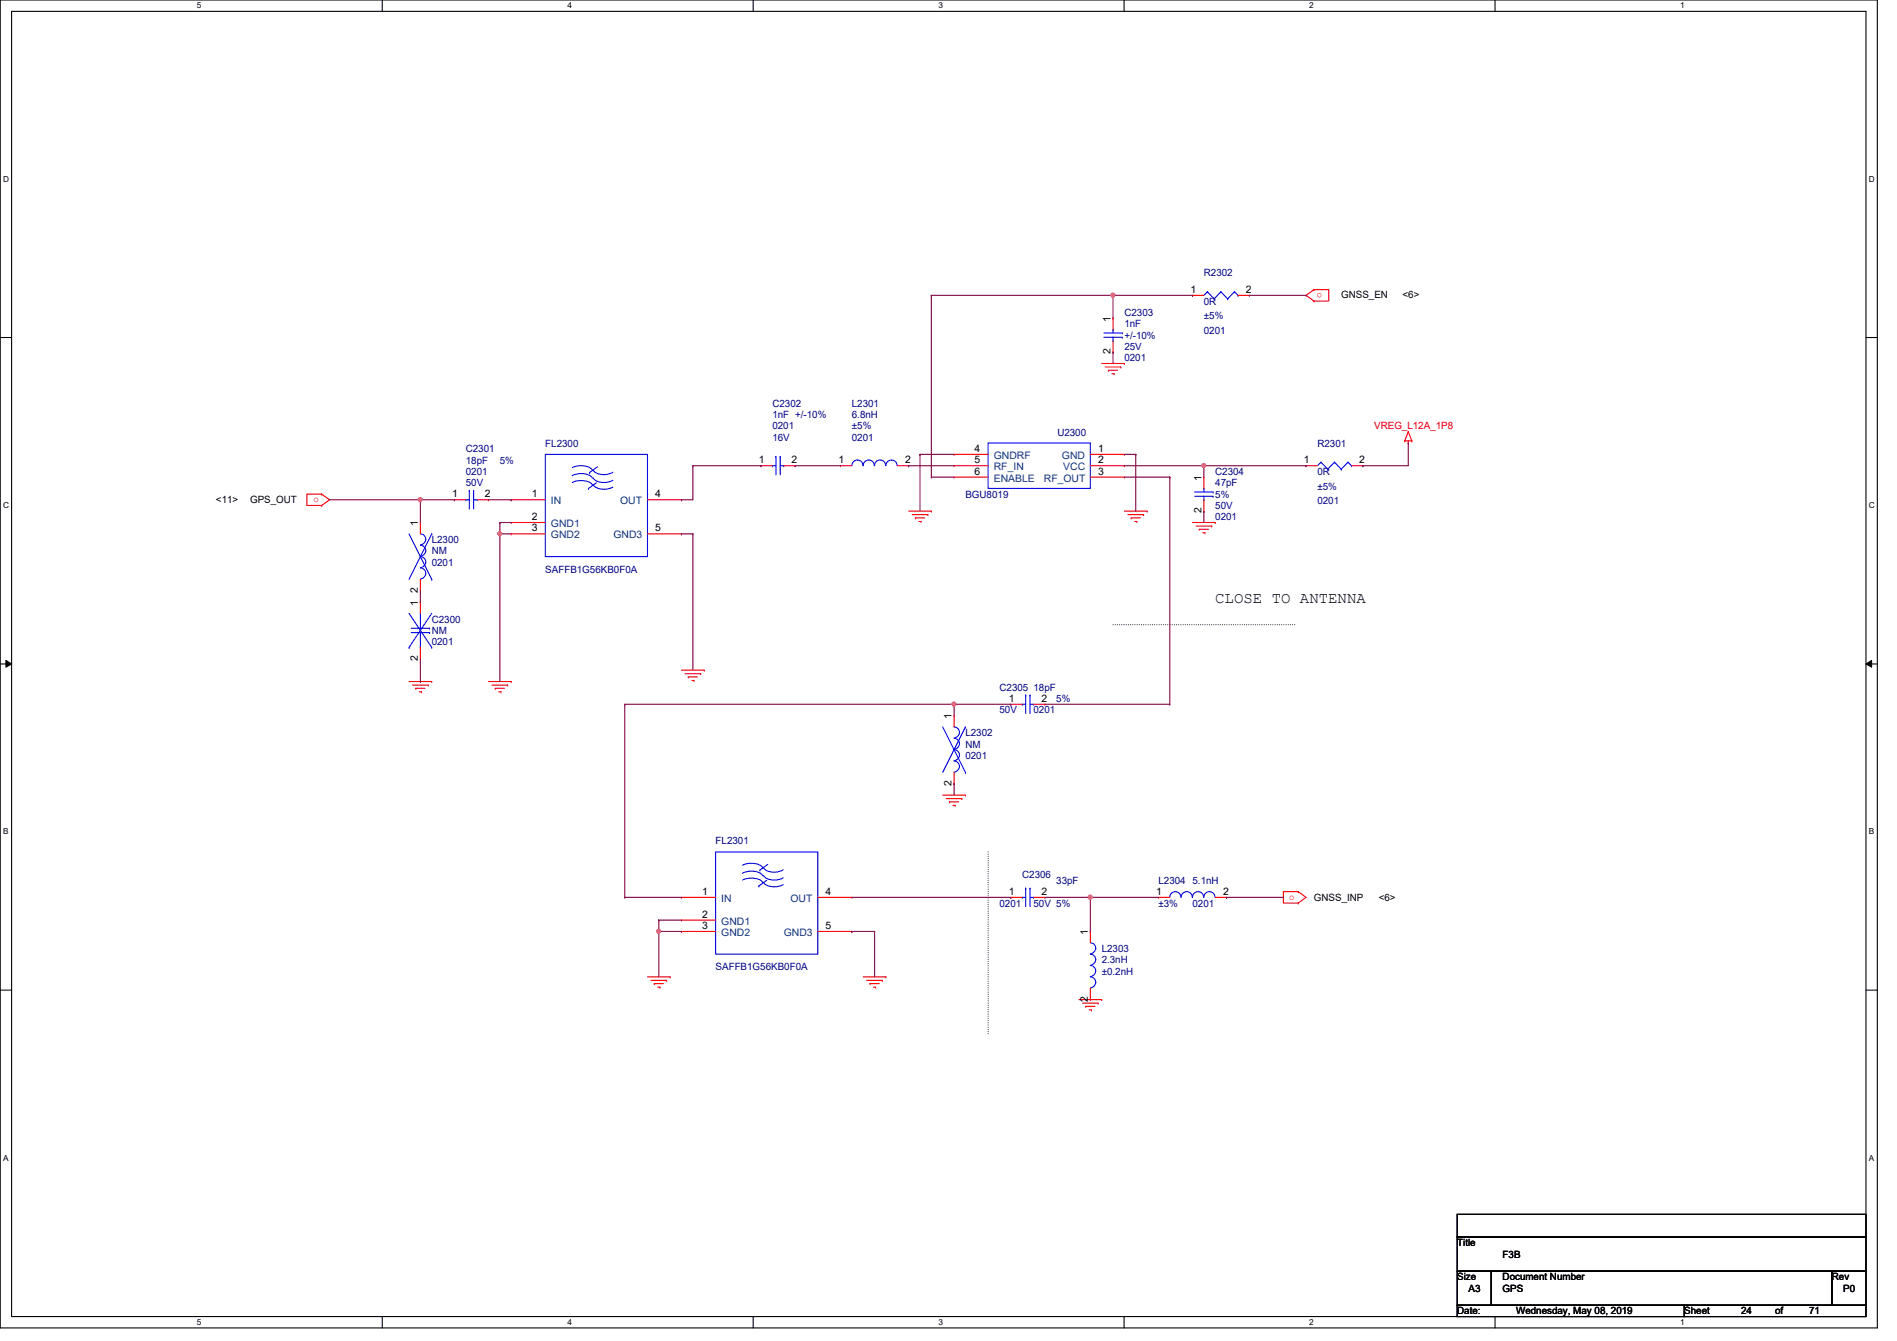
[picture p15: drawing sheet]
<svg xmlns="http://www.w3.org/2000/svg" width="297mm" height="210mm" viewBox="0 0 297 210" stroke-linecap="round" stroke-linejoin="round" font-family="sans-serif">
<defs><g id="words">
<text font-size="2.5" x="190.3" y="94.4">CLOSE TO ANTENNA</text>
<g font-size="1.6">
<text x="186.4" y="45.8">1</text>
<text x="195.1" y="45.8">2</text>
<text x="210" y="46.6">GNSS_EN</text>
<text x="219.6" y="46.6">&lt;6&gt;</text>
<text x="173.9" y="50.3" transform="rotate(-90 173.9 50.3)">1</text>
<text x="173.9" y="55.5" transform="rotate(-90 173.9 55.5)">2</text>
<text x="152.6" y="70.7">4</text>
<text x="172" y="70.7">1</text>
<text x="70.8" y="77.9">1</text>
<text x="75.9" y="77.9">2</text>
<text x="83.3" y="77.9">1</text>
<text x="102.6" y="77.9">4</text>
<text x="118.8" y="72.5">1</text>
<text x="123.9" y="72.5">2</text>
<text x="131.3" y="72.5">1</text>
<text x="141.7" y="72.5">2</text>
<text x="152.6" y="72.5">5</text>
<text x="152.6" y="74.3">6</text>
<text x="172" y="72.5">2</text>
<text x="172" y="74.3">3</text>
<text x="188.1" y="75.2" transform="rotate(-90 188.1 75.2)">1</text>
<text x="204.2" y="72.5">1</text>
<text x="212.8" y="72.5">2</text>
<text x="33.8" y="78.8">&lt;11&gt;</text>
<text x="39.2" y="78.8">GPS_OUT</text>
<text x="65.4" y="82.3" transform="rotate(-90 65.4 82.3)">1</text>
<text x="83.3" y="83.2">3</text>
<text x="83.3" y="81.4">2</text>
<text x="102.6" y="83.2">5</text>
<text x="188.1" y="80.3" transform="rotate(-90 188.1 80.3)">2</text>
<text x="65.4" y="94.8" transform="rotate(-90 65.4 94.8)">1</text>
<text x="65.4" y="92.8" transform="rotate(-90 65.4 92.8)">2</text>
<text x="65.4" y="103.5" transform="rotate(-90 65.4 103.5)">2</text>
<text x="149" y="112.6" transform="rotate(-90 149 112.6)">1</text>
<text x="157.9" y="109.9">1</text>
<text x="163.1" y="109.9">2</text>
<text x="149" y="123" transform="rotate(-90 149 123)">2</text>
<text x="109.9" y="140.1">1</text>
<text x="109.9" y="143.6">2</text>
<text x="129.3" y="140.1">4</text>
<text x="157.9" y="140.1">1</text>
<text x="163.1" y="140.1">2</text>
<text x="181.1" y="140.1">1</text>
<text x="191.5" y="140.1">2</text>
<text x="205.7" y="141">GNSS_INP</text>
<text x="215.9" y="141">&lt;6&gt;</text>
<text x="109.9" y="145.4">3</text>
<text x="129.3" y="145.4">5</text>
<text x="170.3" y="146.3" transform="rotate(-90 170.3 146.3)">1</text>
<text x="170.3" y="156.8" transform="rotate(-90 170.3 156.8)">2</text>
<text x="228.2" y="195.1">Title</text>
<text x="235.3" y="196.8">F3B</text>
<text x="228.2" y="200.4">Size</text>
<text x="230" y="202.2">A3</text>
<text x="235.3" y="200.4">Document Number</text>
<text x="235.3" y="202.2">GPS</text>
<text x="286.8" y="200.4">Rev</text>
<text x="288.6" y="202.2">P0</text>
<text x="228.2" y="205.7">Date:</text>
<text x="237.4" y="205.7">Wednesday, May 08, 2019</text>
<text x="263.7" y="205.7">Sheet</text>
<text x="272.6" y="205.7">24</text>
<text x="278" y="205.7">of</text>
<text x="283.3" y="205.7">71</text>
</g>
<g font-size="1.6" fill="#000080">
<text x="188.5" y="43.2">R2302</text>
<text x="188.5" y="47.7">0R</text>
<text x="176.1" y="49.4">C2303</text>
<text x="176.1" y="51.2">1nF</text>
<text x="176.1" y="53">+/-10%</text>
<text x="188.5" y="50">±5%</text>
<text x="188.5" y="52.3">0201</text>
<text x="176.1" y="56.6">0201</text>
<text x="176.1" y="54.8">25V</text>
<text x="120.9" y="63.7">C2302</text>
<text x="120.9" y="65.4">1nF +/-10%</text>
<text x="133.4" y="63.7">L2301</text>
<text x="133.4" y="65.4">6.8nH</text>
<text x="72.9" y="70.8">C2301</text>
<text x="85.4" y="69.9">FL2300</text>
<text x="120.9" y="67.2">0201</text>
<text x="120.9" y="69">16V</text>
<text x="133.4" y="67.2">±5%</text>
<text x="133.4" y="69">0201</text>
<text x="165.6" y="68.3">U2300</text>
<text x="206.3" y="69.9">R2301</text>
<text x="72.9" y="72.6">18pF</text>
<text x="72.9" y="74.3">0201</text>
<text x="72.9" y="76.1">50V</text>
<text x="78.3" y="72.6">5%</text>
<text x="151.2" y="77.9">BGU8019</text>
<text x="190.3" y="74.3">C2304</text>
<text x="190.3" y="76.1">47pF</text>
<text x="190.3" y="77.9">5%</text>
<text x="206.3" y="74.3">0R</text>
<text x="206.3" y="76.7">±5%</text>
<text x="190.3" y="81.4">0201</text>
<text x="190.3" y="79.7">50V</text>
<text x="206.3" y="79">0201</text>
<text x="67.6" y="85">L2300</text>
<text x="67.6" y="86.8">NM</text>
<text x="67.6" y="88.6">0201</text>
<text x="85.4" y="89.6">SAFFB1G56KB0F0A</text>
<text x="67.6" y="97.5">C2300</text>
<text x="67.6" y="99.2">NM</text>
<text x="67.6" y="101">0201</text>
<text x="156.5" y="108.1">C2305 18pF</text>
<text x="156.5" y="111.7">50V</text>
<text x="161.8" y="111.7">0201</text>
<text x="165.4" y="109.9">5%</text>
<text x="151.2" y="115.2">L2302</text>
<text x="151.2" y="117">NM</text>
<text x="151.2" y="118.8">0201</text>
<text x="112.1" y="132.1">FL2301</text>
<text x="160.1" y="137.5">C2306</text>
<text x="156.5" y="141.9">0201</text>
<text x="161.8" y="141.9">50V 5%</text>
<text x="165.4" y="138.3">33pF</text>
<text x="181.4" y="138.3">L2304 5.1nH</text>
<text x="181.4" y="141.9">±3%</text>
<text x="186.7" y="141.9">0201</text>
<text x="172.5" y="149">L2303</text>
<text x="112.1" y="151.8">SAFFB1G56KB0F0A</text>
<text x="172.5" y="150.8">2.3nH</text>
<text x="172.5" y="152.6">±0.2nH</text>
</g>
<g font-size="1.6" fill="#f00">
<text x="207" y="45.8" transform="rotate(180 207 45.8)">o</text>
<text x="215.2" y="67.2">VREG_L12A_1P8</text>
<text x="49.1" y="78.6">o</text>
<text x="201.8" y="140.8">o</text>
</g>
<g font-size="1.6" fill="#004080">
<text x="155.6" y="71.8">GNDRF</text>
<text x="166.3" y="71.8">GND</text>
<text x="155.6" y="73.6">RF_IN</text>
<text x="155.6" y="75.4">ENABLE</text>
<text x="163.4" y="75.4">RF_OUT</text>
<text x="166.5" y="73.6">VCC</text>
<text x="86.3" y="79">IN</text>
<text x="86.3" y="82.5">GND1</text>
<text x="97.1" y="79">OUT</text>
<text x="86.3" y="84.3">GND2</text>
<text x="96.1" y="84.3">GND3</text>
<text x="112.9" y="141.2">IN</text>
<text x="123.8" y="141.2">OUT</text>
<text x="112.9" y="146.5">GND2</text>
<text x="112.9" y="144.7">GND1</text>
<text x="122.7" y="146.5">GND3</text>
</g>
<g font-size="1.3">
<text x="30.8" y="1.3">5</text>
<text x="88.9" y="1.3">4</text>
<text x="146.9" y="1.3">3</text>
<text x="205" y="1.3">2</text>
<text x="263.1" y="1.3">1</text>
<text x=".5" y="28.4">D</text>
<text x="292.6" y="28.4">D</text>
<text x=".5" y="79.5">C</text>
<text x="292.6" y="79.5">C</text>
<text x=".5" y="130.6">B</text>
<text x="292.6" y="130.6">B</text>
<text x=".5" y="181.7">A</text>
<text x="292.6" y="181.7">A</text>
<text x="30.8" y="207.4">5</text>
<text x="88.9" y="207.4">4</text>
<text x="146.9" y="207.4">3</text>
<text x="205" y="207.4">2</text>
<text x="263.1" y="207.4">1</text>
</g>
</g></defs>
<path d="M0 0h294v207.9h-294zM1.8 1.8h290.4v204.3h-290.4z" fill="none" stroke="#000" stroke-width=".17"/>
<g fill="#fff">
<path d="M30.8 .2h.7v1.4h-.7z"/>
<path d="M30.8 206.2h.7v1.4h-.7z"/>
</g>
<path d="M59.9 0v1.8M59.9 206.1v1.8" fill="none" stroke="#000" stroke-width=".17"/>
<g fill="#fff">
<path d="M88.9 .2h.6v1.4h-.6z"/>
<path d="M88.9 206.2h.6v1.4h-.6z"/>
</g>
<path d="M117.9 0v1.8M117.9 206.1v1.8" fill="none" stroke="#000" stroke-width=".17"/>
<g fill="#fff">
<path d="M146.9 .2h.7v1.4h-.7z"/>
<path d="M146.9 206.2h.7v1.4h-.7z"/>
</g>
<path d="M176 0v1.8M176 206.1v1.8" fill="none" stroke="#000" stroke-width=".17"/>
<g fill="#fff">
<path d="M205 .2h.7v1.4h-.7z"/>
<path d="M205 206.2h.7v1.4h-.7z"/>
</g>
<path d="M234.1 0v1.8M234.1 206.1v1.8" fill="none" stroke="#000" stroke-width=".17"/>
<g fill="#fff">
<path d="M263.1 .2h.7v1.4h-.7z"/>
<path d="M263.1 206.2h.7v1.4h-.7z"/>
<path d="M.5 27.3h.9v1.4h-.9z"/>
<path d="M292.6 27.3h.9v1.4h-.9z"/>
<path d="M.5 78.4h.9v1.4h-.9z"/>
<path d="M292.6 78.4h.9v1.4h-.9z"/>
</g>
<path d="M0 52.8h1.8M292.2 52.8h1.8" fill="none" stroke="#000" stroke-width=".17"/>
<g fill="#fff">
<path d="M.5 129.5h.8v1.4h-.8z"/>
<path d="M292.6 129.5h.9v1.4h-.9z"/>
</g>
<path d="M0 103.9h1.8M292.2 103.9h1.8" fill="none" stroke="#000" stroke-width=".17"/>
<path d="M.9 103.4l.9 .5-.9 .5zM292.2 103.9l.9-.5v1z" fill="#000"/>
<path d="M.9 103.4l.9 .5-.9 .5zM292.2 103.9l.9-.5v1z" fill="none" stroke="#000" stroke-width=".16"/>
<g fill="#fff">
<path d="M.5 180.5h.8v1.4h-.8z"/>
<path d="M292.6 180.5h.9v1.4h-.9z"/>
</g>
<path d="M0 155h1.8M292.2 155h1.8M228.2 190.1h64v3.5h-64zM228.2 193.6h64v5.4h-64zM228.2 199h5.3v5.3h-5.3zM233.5 199h53.3v5.3h-53.3zM286.8 199h5.4v5.3h-5.4zM228.2 204.3h35.5v1.8h-35.5zM263.7 204.3h28.5v1.8h-28.5z" fill="none" stroke="#000" stroke-width=".17"/>
<path d="M174.3 97.8h28.4M202.7 97.8h.1M154.7 133.3v28.5M154.7 161.8h.1" fill="none" stroke="#000" stroke-width=".17" stroke-dasharray="0 .3"/>
<g fill="none" stroke="#f00" stroke-width=".17">
<path d="M172.5 56.9h3.6M173.1 57.4h2.4M173.6 58h.1M173.6 58h1.4M174.1 58.5h.4M174.3 49.8h.1M174.3 55.1h.1M174.3 49.8v1.8M174.3 53.3v1.8M174.5 58.5h.1M175.5 57.4h.1M176.1 56.9h.1"/>
<path d="M186.7 46.2h.1M186.7 46.2h1.8M193.8 46.2h1.8M195.6 46.2h.1M205.7 47.1h.1M205.7 45.3h.1M205.7 45.3h2.4v1.8h-2.4M205.7 45.3l-1.2 .9 1.2 .9M50.4 77.3h.1M50.4 79.1h.1M50.4 77.3h-2.4v1.8h2.4M50.4 77.3l1.2 .9-1.2 .9"/>
<path d="M71.2 78.2h.1M71.2 78.2h1.7M74.7 78.2h1.8M76.5 78.2h.1M80 78.2h.1M80 78.2h5.4M101.4 78.2h5.3M106.7 78.2h.1M119.2 72.9h.1M119.2 72.9h1.7M122.7 72.9h1.8M124.5 72.9h.1"/>
<path d="M131.6 72.9h.1M131.6 72.9h1.8M140.5 72.9h1.8M142.3 72.9h.1M149.4 71.1h.1M149.4 72.9h.1M149.4 74.7h.1M149.4 72.9h5.3M149.4 71.1h5.3M149.4 74.7h5.3M170.7 72.9h5.4M170.7 71.1h5.4"/>
<path d="M170.7 74.7h5.4M176.1 71.1h.1M176.1 72.9h.1M176.1 74.7h.1M188.5 74.7h.1M188.5 74.7v1.8M188.5 78.2v1.8M204.5 72.9h.1M204.5 72.9h1.8M211.6 72.9h1.8M213.4 72.9h.1M220 69h.1"/>
<path d="M220 69h1.1M220.5 69.3h.1M220.5 67.6h.1M220.5 69v.3M220.5 67.6l-.5 1.4M220.5 67.6l.6 1.4M221.1 69h.1M65.8 81.8h.1M65.8 92.5h.1M65.8 94.2h.1M65.8 81.8v1.8M65.8 90.7v1.8"/>
<path d="M65.8 94.2v1.8M80 83.6h.1M80 81.8h.1M80 81.8h5.4M80 83.6h5.4M101.4 83.6h5.3M106.7 83.6h.1M142.3 80h3.5M142.8 80.6h2.5M143.3 81.1h.1M143.3 81.1h1.5M143.9 81.6h.3"/>
<path d="M144.2 81.6h.1M145.3 80.6h.1M145.8 80h.1M176.1 80h3.5M176.6 80.6h2.5M177.1 81.1h.1M177.1 81.1h1.5M177.7 81.6h.3M178 81.6h.1M179.1 80.6h.1M179.6 80h.1M186.7 81.8h3.6"/>
<path d="M187.3 82.3h2.4M187.8 82.8h.1M187.8 82.8h1.4M188.3 83.4h.4M188.5 80h.1M188.7 83.4h.1M189.7 82.3h.1M190.3 81.8h.1M64 106.7h3.6M64.6 107.2h2.5M65.1 107.7h.1M65.1 107.7h1.4"/>
<path d="M65.7 108.3h.3M65.8 103.1h.1M65.8 101.3v1.8M66 108.3h.1M67.1 107.2h.1M67.6 106.7h.1M76.5 106.7h3.5M77 107.2h2.5M77.6 107.7h.1M77.6 107.7h1.4M78.1 108.3h.3M78.4 108.3h.1"/>
<path d="M79.5 107.2h.1M80 106.7h.1M106.7 104.9h3.6M107.3 105.5h2.4M107.8 106h.1M107.8 106h1.4M108.3 106.5h.4M108.7 106.5h.1M109.7 105.5h.1M110.3 104.9h.1M149.4 112h.1M149.4 112v1.8"/>
<path d="M158.3 110.2h.1M158.3 110.2h1.8M161.8 110.2h1.8M163.6 110.2h.1M147.6 124.5h3.6M148.2 125h2.4M148.7 125.5h.1M148.7 125.5h1.4M149.2 126.1h.4M149.4 122.7h.1M149.4 120.9v1.8M149.6 126.1h.1"/>
<path d="M150.6 125h.1M151.2 124.5h.1M203.3 139.6h.1M203.3 139.6h-2.3v1.8h2.3M203.3 139.6l1.2 .9-1.2 .9M101.4 152.9h3.5M101.9 153.5h2.5M102.4 154h.1M102.4 154h1.5M103 154.5h.3M103.3 154.5h.1M104.4 153.5h.1"/>
<path d="M104.9 152.9h.1M106.7 140.5h.1M106.7 145.8h.1M106.7 144h.1M106.7 140.5h5.4M106.7 145.8h5.4M106.7 144h5.4M128.1 140.5h5.3M128.1 145.8h5.3M133.4 140.5h.1M133.4 145.8h.1M135.2 152.9h3.5"/>
<path d="M135.7 153.5h2.5M136.2 154h.1M136.2 154h1.5M136.8 154.5h.3M137.1 154.5h.1M138.2 153.5h.1M138.7 152.9h.1M158.3 140.5h.1M158.3 140.5h1.8M161.8 140.5h1.8M163.6 140.5h.1M168.9 156.5h3.6"/>
<path d="M169.5 157h2.5M170 157.5h.1M170 157.5h1.4M170.6 158.1h.3M170.7 145.8h.1M170.7 156.5h.1M170.7 145.8v1.8M170.7 154.7v1.8M170.9 158.1h.1M172 157h.1M172.5 156.5h.1M181.4 140.5h.1"/>
<path d="M181.4 140.5h1.8M190.3 140.5h1.8M192.1 140.5h.1M203.3 141.4h.1"/>
</g>
<g fill="none" stroke="#00f" stroke-width=".17">
<path d="M172.8 52.1h2.9M172.8 52.8h2.9M174.3 51.6h.1M174.3 53.3h.1M174.3 51.6v.5M174.3 52.8v.5M175.7 52.1h.1M175.7 52.8h.1M189.1 45.7h.1M189.1 45.7l-.6 .5M189.1 45.7l1 1.1M190.1 46.8h.1"/>
<path d="M191.2 45.7h.1M191.2 45.7l-1.1 1.1M191.2 45.7l1 1.1M192.2 46.8h.1M193.3 45.7h.1M193.3 45.7l-1.1 1.1M193.3 45.7l.5 .5M193.8 46.2h.1M72.9 78.2h.1M72.9 78.2h.6M73.5 76.8h.1M73.5 76.8v2.9"/>
<path d="M74.2 76.8h.1M74.2 76.8v2.9M74.2 78.2h.5M74.7 78.2h.1M85.4 71.1h16v16h-16zM89.6 74.5a3 3 0 0 1 3 .1l.1 .2M89.6 73.2a3.1 3.1 0 0 1 3 .2l.1 .2M89.6 75.5a3.2 3.2 0 0 1 3 .2l.1 .2M92.2 76.5h.1M92.3 74h.1M92.9 74.8a2.5 2.5 0 0 0 3.1 .4M92.9 75.9a2.5 2.5 0 0 0 3.1 .3"/>
<path d="M92.9 73.6a2.43 2.43 0 0 0 3.1 .3M93.4 75.6l-1.2 .9M93.6 73.1l-1.3 .9M120.9 72.9h.1M120.9 72.9h.6M121.5 71.5h.1M121.5 71.5v2.8M122.2 71.5h.1M122.2 71.5v2.8M122.2 72.9h.5M122.7 72.9h.1M133.4 72.9a.87 .87 0 0 1 .9-.9 .87 .87 0 0 1 .8 .9"/>
<path d="M135.2 72.9a.87 .87 0 0 1 .8-.9 .87 .87 0 0 1 .9 .9M136.9 72.9a.87 .87 0 0 1 .9-.9 .87 .87 0 0 1 .9 .9M138.7 72.9a.87 .87 0 0 1 .9-.9 .87 .87 0 0 1 .9 .9M154.7 69.3h16v7.2h-16zM187.1 77h2.8M187.1 77.7h2.8M188.5 76.5h.1M188.5 78.2h.1M188.5 76.5v.5M188.5 77.7v.5M189.9 77h.1M189.9 77.7h.1"/>
<path d="M206.8 72.3h.1M206.8 72.3l-.5 .6M206.8 72.3l1.1 1.1M207.9 73.4h.1M209 72.3h.1M209 72.3l-1.1 1.1M209 72.3l1 1.1M210 73.4h.1M211.1 72.3h.1M211.1 72.3l-1.1 1.1M211.1 72.3l.5 .6M211.6 72.9h.1"/>
<path d="M64 83.6l3.6 7.1M64 96l3.6 5.3M64.4 98.3h2.9M64.4 99h2.9M65.8 83.6a.87 .87 0 0 1 .9 .8 .87 .87 0 0 1-.9 .9M65.8 85.3a.87 .87 0 0 1 .9 .9 .87 .87 0 0 1-.9 .9M65.8 87.1a.87 .87 0 0 1 .9 .9 .87 .87 0 0 1-.9 .9M65.8 88.9a.87 .87 0 0 1 .9 .9 .87 .87 0 0 1-.9 .8M65.8 96h.1M65.8 96v2.3M65.8 99v2.3M67.3 98.3h.1"/>
<path d="M67.3 99h.1M67.6 83.6h.1M67.6 90.7h.1M67.6 83.6l-3.6 7.1M67.6 96l-3.6 5.3M64 101.3h.1M65.8 101.3h.1M67.6 101.3h.1M147.6 113.8l3.6 7.1M149.4 113.8a.87 .87 0 0 1 .8 .9 .87 .87 0 0 1-.8 .8M149.4 115.6a.87 .87 0 0 1 .8 .8 .87 .87 0 0 1-.8 .9M149.4 117.3a.87 .87 0 0 1 .8 .9 .87 .87 0 0 1-.8 .9"/>
<path d="M149.4 119.1a.87 .87 0 0 1 .8 .9 .87 .87 0 0 1-.8 .9M151.2 113.8h.1M151.2 113.8l-3.6 7.1M160.1 110.2h.1M160.1 110.2h.5M160.6 108.8h.1M160.6 108.8v2.9M161.3 108.8h.1M161.3 108.8v2.9M161.3 110.2h.5M161.8 110.2h.1M112.1 133.3h16v16.1h-16z"/>
<path d="M116.2 136.7a3 3 0 0 1 3.1 .1l.1 .3M116.3 135.4a3.1 3.1 0 0 1 3 .2l.1 .2M116.3 137.8a3.2 3.2 0 0 1 3 .1l.1 .2M118.8 138.7h.1M119 136.2h.1M119.5 137a2.5 2.5 0 0 0 3.1 .4M119.5 138.1a2.5 2.5 0 0 0 3.1 .4M119.5 135.8a2.43 2.43 0 0 0 3.1 .3M120.1 137.8l-1.3 .9M120.2 135.3l-1.2 .9M151.2 120.9h.1M160.6 139h.1"/>
<path d="M160.6 139v2.9M161.3 139h.1M161.3 139v2.9M160.1 140.5h.1M160.1 140.5h.5M161.3 140.5h.5M161.8 140.5h.1M170.7 147.6a.87 .87 0 0 1 .9 .8 .87 .87 0 0 1-.9 .9M170.7 149.4a.87 .87 0 0 1 .9 .8 .87 .87 0 0 1-.9 .9M170.7 151.1a.87 .87 0 0 1 .9 .9 .87 .87 0 0 1-.9 .9M170.7 152.9a.87 .87 0 0 1 .9 .9 .87 .87 0 0 1-.9 .8M183.2 140.5a.87 .87 0 0 1 .8-.9 .87 .87 0 0 1 .9 .9"/>
<path d="M185 140.5a.87 .87 0 0 1 .8-.9 .87 .87 0 0 1 .9 .9M186.7 140.5a.87 .87 0 0 1 .9-.9 .87 .87 0 0 1 .9 .9M188.5 140.5a.87 .87 0 0 1 .9-.9 .87 .87 0 0 1 .8 .9"/>
</g>
<path d="M145.8 46.2h.1M145.8 46.2h40.9M174.3 55.1h.1M174.3 46.2h.1M174.3 46.2v3.6M174.3 55.1v1.8M186.7 46.2h.1M106.7 78.2h.1M108.5 72.9h.1M108.5 72.9v5.3h-1.8" fill="none" stroke="#800040" stroke-width=".17"/>
<circle cx="174.3" cy="46.2" r=".32" fill="#f0f"/>
<circle cx="174.3" cy="46.2" r=".32" fill="none" stroke="#f0f" stroke-width=".17"/>
<path d="M145.8 46.2h.1M145.8 46.2v28.5M145.8 74.7h.1M145.8 74.7h3.6M176.1 72.9h28.4M183.2 74.7h.1M183.2 74.7v35.5M188.5 72.9h.1M188.5 72.9v1.8M204.5 72.9h.1" fill="none" stroke="#800040" stroke-width=".17"/>
<circle cx="188.5" cy="72.9" r=".32" fill="#f0f"/>
<circle cx="188.5" cy="72.9" r=".32" fill="none" stroke="#f0f" stroke-width=".17"/>
<path d="M176.1 71.1h1.7M176.1 74.7h7.1M177.8 71.1h.1M183.2 74.7h.1M103.2 144h.1M103.2 144h3.5M103.2 144v1.8" fill="none" stroke="#800040" stroke-width=".17"/>
<circle cx="103.1" cy="145.8" r=".32" fill="#f0f"/>
<circle cx="103.1" cy="145.8" r=".32" fill="none" stroke="#f0f" stroke-width=".17"/>
<g fill="none" stroke="#800040" stroke-width=".17">
<path d="M65.8 78.2h5.4M71.2 78.2h.1M65.8 94.2h.1M65.8 92.5v1.7M78.3 81.8h.1M78.3 83.6h.1M78.3 81.8h1.7M78.3 83.6v23.1M103.2 145.8h.1M103.2 145.8h3.5M103.2 145.8v7.1M133.4 140.5h24.9"/>
<path d="M158.3 140.5h.1M163.6 140.5h7.1M170.7 140.5h.1"/>
</g>
<circle cx="78.2" cy="83.5" r=".32" fill="#f0f"/>
<circle cx="78.2" cy="83.5" r=".32" fill="none" stroke="#f0f" stroke-width=".17"/>
<g fill="none" stroke="#800040" stroke-width=".17">
<path d="M51.6 78.2h14.2M65.8 78.2h.1M78.3 83.6h.1M78.3 81.8h.1M78.3 83.6h1.7M78.3 81.8v1.8M106.7 83.6h.1M106.7 83.6h1.8M97.8 110.2h.1M97.8 110.2v30.3M163.6 110.2h19.6M183.2 110.2h.1"/>
<path d="M97.8 140.5h.1M97.8 140.5h8.9M170.7 140.5h.1M170.7 140.5h10.7M170.7 140.5v5.3"/>
</g>
<circle cx="170.7" cy="140.4" r=".32" fill="#f0f"/>
<circle cx="170.7" cy="140.4" r=".32" fill="none" stroke="#f0f" stroke-width=".17"/>
<path d="M97.8 110.2h51.6M149.4 110.2h.1M149.4 110.2v1.8M149.4 122.7h.1M149.4 122.7v1.8M133.4 145.8h.1M133.4 145.8h3.5M136.9 145.8h.1M136.9 145.8v7.1" fill="none" stroke="#800040" stroke-width=".17"/>
<circle cx="149.4" cy="110.2" r=".32" fill="#f0f"/>
<circle cx="149.4" cy="110.2" r=".32" fill="none" stroke="#f0f" stroke-width=".17"/>
<path d="M65.8 78.2h.1M65.8 78.2v3.6M177.8 71.1h.1M177.8 71.1v8.9M149.4 110.2h8.9M158.3 110.2h.1M192.1 140.5h.1M192.1 140.5h8.9" fill="none" stroke="#800040" stroke-width=".17"/>
<circle cx="65.8" cy="78.2" r=".32" fill="#f0f"/>
<circle cx="65.8" cy="78.2" r=".32" fill="none" stroke="#f0f" stroke-width=".17"/>
<g fill="none" stroke="#800040" stroke-width=".17">
<path d="M195.6 46.2h8.9M204.5 46.2h.1M76.5 78.2h3.5M80 78.2h.1M108.5 72.9h10.7M119.2 72.9h.1M124.5 72.9h.1M124.5 72.9h7.1M142.3 72.9h.1M142.3 72.9h7.1M144.1 71.1h.1M144.1 71.1h5.3"/>
<path d="M144.1 71.1v8.9M213.4 72.9h.1M220.5 69.3h.1M220.5 69.3v3.6h-7.1M108.5 83.6h.1M108.5 83.6v21.3M188.5 80h.1M188.5 80v1.8M65.8 106.7h.1M65.8 103.1v3.6"/>
</g>
<circle cx="174.3" cy="46.2" r=".32" fill="#f0f"/>
<circle cx="174.3" cy="46.2" r=".32" fill="none" stroke="#f0f" stroke-width=".17"/>
<circle cx="188.5" cy="72.9" r=".32" fill="#f0f"/>
<circle cx="188.5" cy="72.9" r=".32" fill="none" stroke="#f0f" stroke-width=".17"/>
<circle cx="103.1" cy="145.8" r=".32" fill="#f0f"/>
<circle cx="103.1" cy="145.8" r=".32" fill="none" stroke="#f0f" stroke-width=".17"/>
<circle cx="78.2" cy="83.5" r=".32" fill="#f0f"/>
<circle cx="78.2" cy="83.5" r=".32" fill="none" stroke="#f0f" stroke-width=".17"/>
<circle cx="170.7" cy="140.4" r=".32" fill="#f0f"/>
<circle cx="170.7" cy="140.4" r=".32" fill="none" stroke="#f0f" stroke-width=".17"/>
<circle cx="149.4" cy="110.2" r=".32" fill="#f0f"/>
<circle cx="149.4" cy="110.2" r=".32" fill="none" stroke="#f0f" stroke-width=".17"/>
<circle cx="65.8" cy="78.2" r=".32" fill="#f0f"/>
<circle cx="65.8" cy="78.2" r=".32" fill="none" stroke="#f0f" stroke-width=".17"/>
<use href="#words"/>
</svg>
